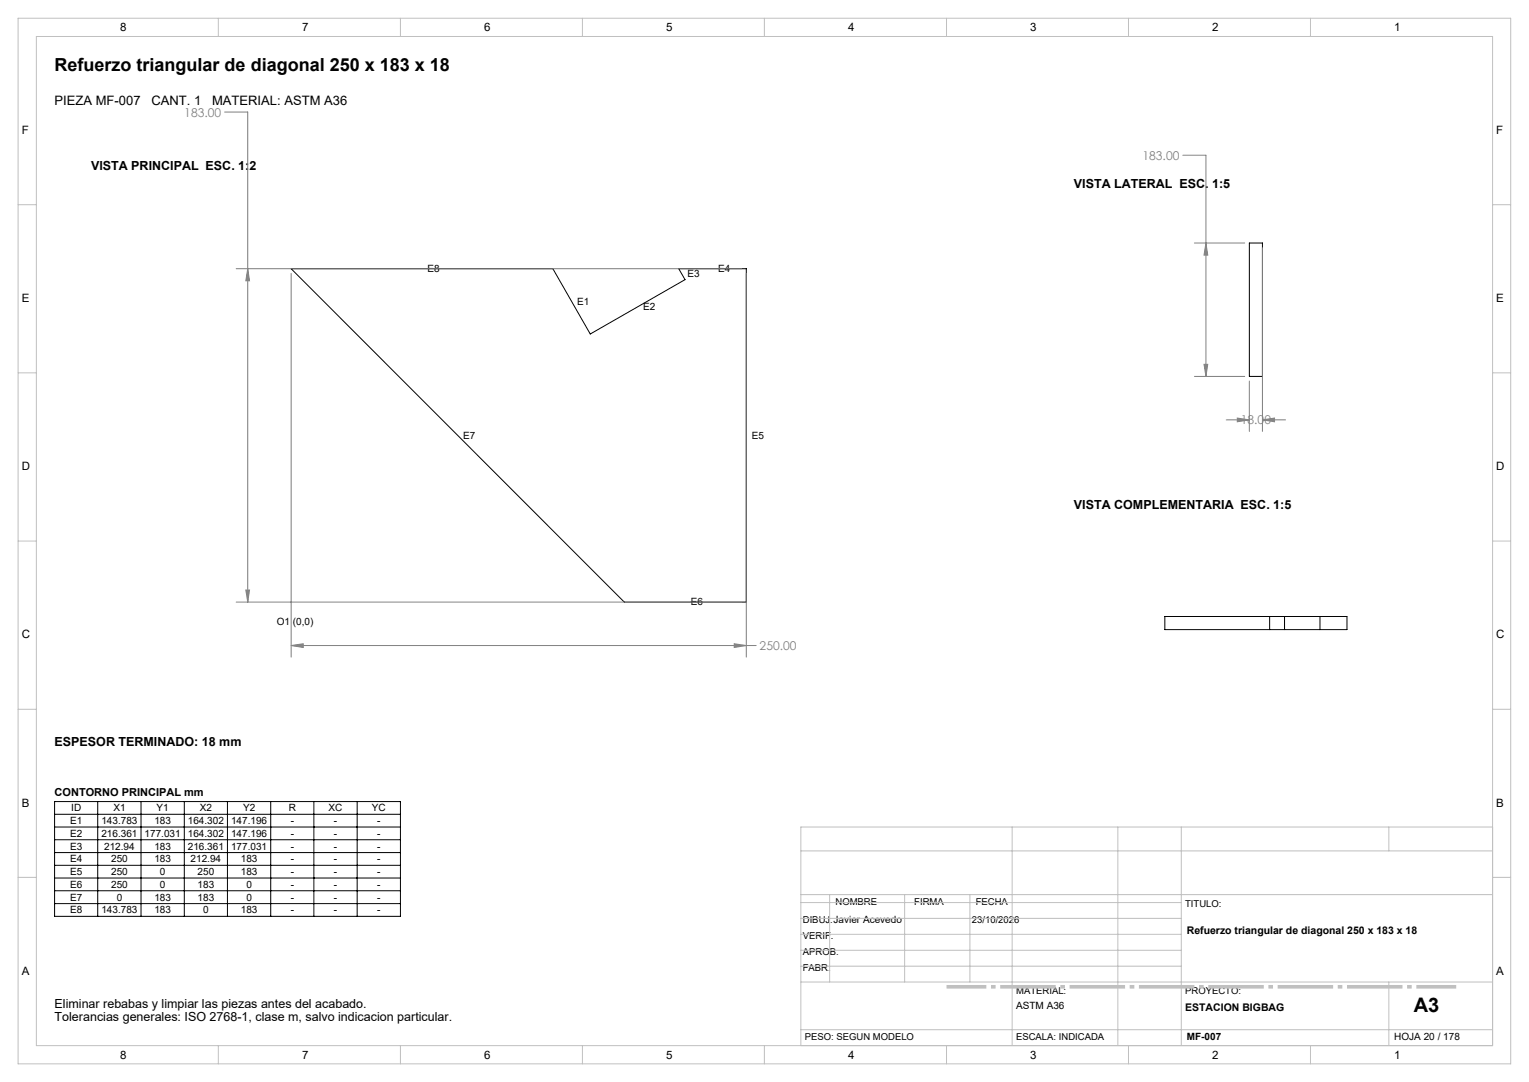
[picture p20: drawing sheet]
<svg xmlns="http://www.w3.org/2000/svg" width="420mm" height="297mm" viewBox="0 0 420 297" stroke-linecap="round" stroke-linejoin="round" font-family="sans-serif">
<defs><g id="words">
<text font-size="5.5" x="388.4" y="277.8">A3</text>
<text font-size="4.9" x="15" y="19.5">Refuerzo triangular de diagonal 250 x 183 x 18</text>
<g font-size="3.6">
<text x="15" y="28.8">PIEZA MF-007</text>
<text x="41.6" y="28.8">CANT. 1</text>
<text x="58.3" y="28.8">MATERIAL: ASTM A36</text>
</g>
<g font-size="3.4">
<text x="25" y="46.7">VISTA PRINCIPAL ESC. 1:2</text>
<text x="295" y="51.7">VISTA LATERAL ESC. 1:5</text>
<text x="295" y="139.7">VISTA COMPLEMENTARIA ESC. 1:5</text>
<text x="15" y="204.7">ESPESOR TERMINADO: 18 mm</text>
<text x="15" y="276.7">Eliminar rebabas y limpiar las piezas antes del acabado.</text>
<text x="15" y="280.2">Tolerancias generales: ISO 2768-1, clase m, salvo indicacion particular.</text>
</g>
<g font-size="3.3" fill="#808080">
<text x="50.6" y="32">183.00</text>
<text x="313.8" y="43.9">183.00</text>
<text x="340.8" y="116.5">18.00</text>
<text x="208.7" y="178.5">250.00</text>
</g>
<g font-size="3.2">
<text x="33" y="8.6">8</text>
<text x="83" y="8.6">7</text>
<text x="133" y="8.6">6</text>
<text x="183" y="8.6">5</text>
<text x="233" y="8.6">4</text>
<text x="283" y="8.6">3</text>
<text x="333" y="8.6">2</text>
<text x="383" y="8.6">1</text>
<text x="6" y="36.8">F</text>
<text x="411" y="36.8">F</text>
<text x="6" y="82.9">E</text>
<text x="411" y="82.9">E</text>
<text x="6" y="129.1">D</text>
<text x="411" y="129.1">D</text>
<text x="6" y="175.3">C</text>
<text x="411" y="175.3">C</text>
<text x="6" y="221.4">B</text>
<text x="411" y="221.4">B</text>
<text x="6" y="267.6">A</text>
<text x="411" y="267.6">A</text>
<text x="33" y="290.6">8</text>
<text x="83" y="290.6">7</text>
<text x="133" y="290.6">6</text>
<text x="183" y="290.6">5</text>
<text x="233" y="290.6">4</text>
<text x="283" y="290.6">3</text>
<text x="333" y="290.6">2</text>
<text x="383" y="290.6">1</text>
</g>
<text font-size="3" x="15" y="218.5">CONTORNO PRINCIPAL mm</text>
<g font-size="2.9">
<text x="326" y="256.5">Refuerzo triangular de diagonal 250 x 183 x 18</text>
<text x="325.6" y="277.5">ESTACION BIGBAG</text>
</g>
<g font-size="2.7">
<text x="117.4" y="74.6">E8</text>
<text x="188.8" y="76.1">E3</text>
<text x="197.2" y="74.6">E4</text>
<text x="158.5" y="83.6">E1</text>
<text x="176.7" y="85.1">E2</text>
<text x="127.2" y="120.4">E7</text>
<text x="206.5" y="120.4">E5</text>
<text x="189.7" y="166.1">E6</text>
<text x="76" y="171.6">O1 (0,0)</text>
<text x="19.3" y="226.2">E1</text>
<text x="19.6" y="222.7">ID</text>
<text x="27.8" y="226.2">143.783</text>
<text x="31.1" y="222.7">X1</text>
<text x="42.4" y="226.2">183</text>
<text x="43" y="222.7">Y1</text>
<text x="51.6" y="226.2">164.302</text>
<text x="54.9" y="222.7">X2</text>
<text x="63.5" y="226.2">147.196</text>
<text x="66.8" y="222.7">Y2</text>
<text x="79.3" y="222.7">R</text>
<text x="79.9" y="226.2">-</text>
<text x="90.3" y="222.7">XC</text>
<text x="91.7" y="226.2">-</text>
<text x="102.2" y="222.7">YC</text>
<text x="103.6" y="226.2">-</text>
<text x="19.3" y="229.7">E2</text>
<text x="19.3" y="233.2">E3</text>
<text x="27.8" y="229.7">216.361</text>
<text x="28.6" y="233.2">212.94</text>
<text x="39.7" y="229.7">177.031</text>
<text x="42.4" y="233.2">183</text>
<text x="51.6" y="229.7">164.302</text>
<text x="51.6" y="233.2">216.361</text>
<text x="63.5" y="229.7">147.196</text>
<text x="63.5" y="233.2">177.031</text>
<text x="79.9" y="229.7">-</text>
<text x="79.9" y="233.2">-</text>
<text x="91.7" y="229.7">-</text>
<text x="91.7" y="233.2">-</text>
<text x="103.6" y="229.7">-</text>
<text x="103.6" y="233.2">-</text>
<text x="19.3" y="236.7">E4</text>
<text x="30.5" y="236.7">250</text>
<text x="42.4" y="236.7">183</text>
<text x="52.4" y="236.7">212.94</text>
<text x="66.1" y="236.7">183</text>
<text x="79.9" y="236.7">-</text>
<text x="91.7" y="236.7">-</text>
<text x="103.6" y="236.7">-</text>
<text x="19.3" y="240.2">E5</text>
<text x="19.3" y="243.7">E6</text>
<text x="30.5" y="240.2">250</text>
<text x="30.5" y="243.7">250</text>
<text x="43.9" y="240.2">0</text>
<text x="43.9" y="243.7">0</text>
<text x="54.3" y="240.2">250</text>
<text x="54.3" y="243.7">183</text>
<text x="66.1" y="240.2">183</text>
<text x="67.7" y="243.7">0</text>
<text x="79.9" y="243.7">-</text>
<text x="79.9" y="240.2">-</text>
<text x="91.7" y="240.2">-</text>
<text x="91.7" y="243.7">-</text>
<text x="103.6" y="240.2">-</text>
<text x="103.6" y="243.7">-</text>
<text x="19.3" y="247.2">E7</text>
<text x="19.3" y="250.7">E8</text>
<text x="27.8" y="250.7">143.783</text>
<text x="32" y="247.2">0</text>
<text x="42.4" y="247.2">183</text>
<text x="42.4" y="250.7">183</text>
<text x="54.3" y="247.2">183</text>
<text x="55.8" y="250.7">0</text>
<text x="66.1" y="250.7">183</text>
<text x="67.7" y="247.2">0</text>
<text x="79.9" y="247.2">-</text>
<text x="79.9" y="250.7">-</text>
<text x="91.7" y="247.2">-</text>
<text x="91.7" y="250.7">-</text>
<text x="103.6" y="247.2">-</text>
<text x="103.6" y="250.7">-</text>
<text x="279.1" y="276.8">ASTM A36</text>
<text x="326" y="285.4">MF-007</text>
<text x="383" y="285.4">HOJA 20 / 178</text>
</g>
<g font-size="2.6">
<text x="229.5" y="248.4">NOMBRE</text>
<text x="251.1" y="248.4">FIRMA</text>
<text x="268" y="248.4">FECHA</text>
<text x="325.6" y="249">TITULO:</text>
<text x="220.5" y="253.3">DIBUJ.Javier Acevedo</text>
<text x="220.5" y="257.7">VERIF.</text>
<text x="267" y="253.3">23/10/2026</text>
<text x="220.5" y="262">APROB.</text>
<text x="220.5" y="266.4">FABR.</text>
<text x="279.1" y="273">MATERIAL:</text>
<text x="325.6" y="273">PROYECTO:</text>
<text x="221.1" y="285.5">PESO: SEGUN MODELO</text>
<text x="279.1" y="285.5">ESCALA: INDICADA</text>
</g>
</g></defs>
<g fill="none" stroke="#000" stroke-width=".27">
<path d="M80 73.8h71.9l10.2 17.9 26.1-14.9-1.8-3h18.6v91.5h-33.5zM343.2 66.7h3.6v36.6h-3.6zM320 169.2h50v3.6h-50zM348.8 169.2v3.6M352.8 169.2v3.6M362.6 169.2v3.6M15 220h95v31.5h-95zM15 223.5h95M15 227h95M15 230.5h95M15 234h95M15 237.5h95"/>
<path d="M26.8 220v31.5M38.7 220v31.5M50.6 220v31.5M62.5 220v31.5M74.4 220v31.5M86.2 220v31.5M98.1 220v31.5M15 241h95M15 244.5h95M15 248h95"/>
</g>
<g fill="none" stroke="#808080" stroke-width=".27">
<path d="M61.7 30.8h6.4v134.5M324.9 42.6h6.4v60.7M64.9 73.8h138.8M68.1 73.8l.4 3.3h-1zM80 75v105.4M205 75v105.4M328.1 66.7h13.8M331.3 66.7l.5 3.3h-1.1zM346.8 68v50.4M328.1 103.3h13.8M330.7 100h1.1l-.5 3.3zM336.8 115.2h6.4"/>
<path d="M339.9 114.8l3.3 .4-3.3 .6zM343.2 104.6v13.8M346.8 115.2l3.3-.4v1zM346.8 115.2h6.3M64.9 165.3h138.8M67.5 162h1l-.4 3.3zM80 177.2l3.3-.5v1zM80 177.2h127.7M201.7 176.7l3.3 .5-3.3 .5z"/>
</g>
<path d="M260 270.9h140" fill="none" stroke="#c0c0c0" stroke-width="1" stroke-dasharray="15.2 1.3 1.3 1.3" stroke-dashoffset="4.3" stroke-linecap="butt"/>
<g fill="none" stroke="#c0c0c0" stroke-width=".27">
<path d="M5 5h410v287h-410zM10 10h400v277h-400zM60 5v5M110 5v5M160 5v5M210 5v5M260 5v5M310 5v5M360 5v5M5 56.2h5M410 56.2h5M5 102.3h5"/>
<path d="M410 102.3h5M5 148.5h5M410 148.5h5M5 194.7h5M410 194.7h5M220 233.6h190M278 227v60M307.1 227v60M324.5 227v60M381.5 227v6.6M410 227h-190v60M5 240.8h5"/>
<path d="M220 245.6h190M220 256.5h104.5M220 252.1h104.5M220 247.8h104.5M227.9 245.6v24M248.5 245.6v24M266.4 245.6v24M410 240.8h5M220 269.6h190M220 265.2h104.5M220 260.8h104.5M381.5 269.6v17.4"/>
<path d="M60 287v5M110 287v5M160 287v5M210 287v5M220 282.6h190M260 287v5M310 287v5M360 287v5"/>
</g>
<path d="M80 177.2l3.3-.5v1zM201.7 176.7l3.3 .5-3.3 .5zM67.5 162h1l-.4 3.3zM68.1 73.8l.4 3.3h-1zM339.9 114.8l3.3 .4-3.3 .6zM346.8 115.2l3.3-.4v1zM330.7 100h1.1l-.5 3.3zM331.3 66.7l.5 3.3h-1.1z" fill="#808080"/>
<use href="#words"/>
</svg>
